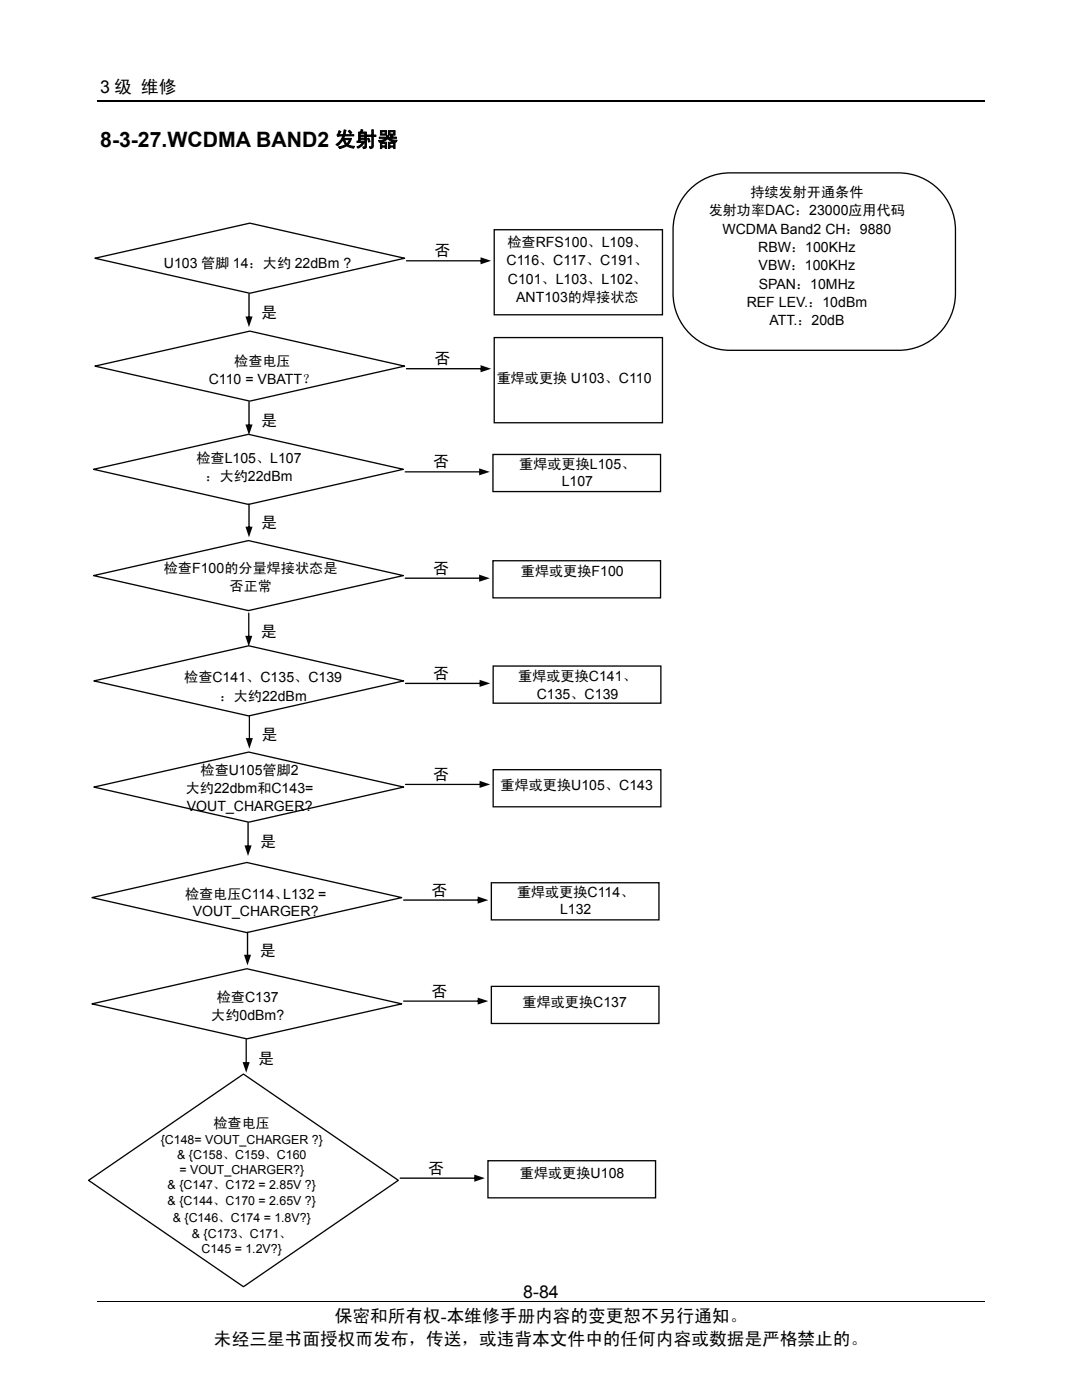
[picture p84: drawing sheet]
<svg xmlns="http://www.w3.org/2000/svg" width="216mm" height="279mm" viewBox="0 0 216 279" stroke-linecap="round" stroke-linejoin="round" font-family="sans-serif">
<defs><g id="words">
<text font-size="4.2" x="20" y="29.3">8-3-27.WCDMA BAND2 发射器</text>
<g font-size="3.5">
<text x="20" y="18.6">3 级 维修</text>
<text x="66.8" y="263.8">保密和所有权-本维修手册内容的变更恕不另行通知。</text>
<text x="104.4" y="259">8-84</text>
<text x="42.7" y="268.4">未经三星书面授权而发布，传送，或违背本文件中的任何内容或数据是严格禁止的。</text>
</g>
<g font-size="3.2">
<text x="86.7" y="51.2">否</text>
<text x="52.1" y="63.5">是</text>
<text x="86.7" y="72.7">否</text>
<text x="52.1" y="85">是</text>
<text x="86.4" y="93.3">否</text>
<text x="52.1" y="105.4">是</text>
<text x="86.4" y="114.5">否</text>
<text x="52" y="127.2">是</text>
<text x="86.5" y="135.5">否</text>
<text x="52.2" y="147.6">是</text>
<text x="86.5" y="155.7">否</text>
<text x="51.9" y="169">是</text>
<text x="86.1" y="178.8">否</text>
<text x="51.8" y="190.9">是</text>
<text x="86.1" y="198.9">否</text>
<text x="51.5" y="212.3">是</text>
<text x="85.4" y="234.2">否</text>
</g>
<g font-size="2.8">
<text x="149.7" y="39.3">持续发射开通条件</text>
<text x="141.4" y="42.9">发射功率DAC：23000应用代码</text>
<text x="144.1" y="46.6">WCDMA Band2 CH：9880</text>
<text x="32.7" y="53.5">U103 管脚 14：大约 22dBm ?</text>
<text x="101.1" y="53">C116、C117、C191、</text>
<text x="101.3" y="49.3">检查RFS100、L109、</text>
<text x="151.3" y="50.3">RBW：100KHz</text>
<text x="151.4" y="53.9">VBW：100KHz</text>
<text x="101.4" y="56.6">C101、L103、L102、</text>
<text x="151.4" y="57.6">SPAN：10MHz</text>
<text x="103" y="60.3">ANT103的焊接状态</text>
<text x="149" y="61.3">REF LEV.：10dBm</text>
<text x="153.5" y="64.9">ATT.：20dB</text>
<text x="41.7" y="76.7">C110 = VBATT？</text>
<text x="46.8" y="73">检查电压</text>
<text x="99.1" y="76.5">重焊或更换 U103、C110</text>
<text x="39.2" y="92.4">检查L105、L107</text>
<text x="103.6" y="93.6">重焊或更换L105、</text>
<text x="41" y="96.1">：大约22dBm</text>
<text x="112.1" y="97">L107</text>
<text x="32.7" y="114.3">检查F100的分量焊接状态是</text>
<text x="45.8" y="118">否正常</text>
<text x="103.9" y="115">重焊或更换F100</text>
<text x="36.8" y="136.2">检查C141、C135、C139</text>
<text x="103.4" y="135.8">重焊或更换C141、</text>
<text x="43.8" y="139.8">：大约22dBm</text>
<text x="107.1" y="139.5">C135、C139</text>
<text x="40" y="154.7">检查U105管脚2</text>
<text x="37.1" y="158.3">大约22dbm和C143=</text>
<text x="37.3" y="161.8">VOUT_CHARGER?</text>
<text x="99.9" y="157.7">重焊或更换U105、C143</text>
<text x="36.9" y="179.4">检查电压C114、L132 =</text>
<text x="103.2" y="179.1">重焊或更换C114、</text>
<text x="38.5" y="182.9">VOUT_CHARGER?</text>
<text x="111.8" y="182.5">L132</text>
<text x="42.2" y="203.6">大约0dBm?</text>
<text x="43.3" y="199.9">检查C137</text>
<text x="104.3" y="201">重焊或更换C137</text>
<text x="42.6" y="225.2">检查电压</text>
<text x="103.8" y="235.1">重焊或更换U108</text>
</g>
<g font-size="2.5">
<text x="32.1" y="228.3">{C148= VOUT_CHARGER ?}</text>
<text x="35.3" y="231.3">&amp; {C158、C159、C160</text>
<text x="33.4" y="237.4">&amp; {C147、C172 = 2.85V ?}</text>
<text x="35.8" y="234.3">= VOUT_CHARGER?}</text>
<text x="33.4" y="240.6">&amp; {C144、C170 = 2.65V ?}</text>
<text x="34.5" y="243.8">&amp; {C146、C174 = 1.8V?}</text>
<text x="38.3" y="247">&amp; {C173、C171、</text>
<text x="40.2" y="250">C145 = 1.2V?}</text>
</g>
</g></defs>
<path d="M19.5 20.1h177" fill="none" stroke="#000" stroke-width=".25"/>
<path d="M19.5 259.8h177" fill="none" stroke="#000" stroke-width=".2"/>
<path d="M18.7 135.9l30.9-7 30.9 7-30.9 7z" fill="none" stroke="#040503" stroke-width=".26"/>
<path d="M80.8 136.3l15.2-.1 .2 .2-.2 .1h-15.1zM95.7 135.7l2.1 .7-2.1 .7z" fill="#040503"/>
<path d="M98.4 132.9h33.5v7.4h-33.5z" fill="none" stroke="#040503" stroke-width=".26"/>
<path d="M49.7 142.7l.2 .1v4.9l-.1 .1-.2-.1zM49 147.3h1.5l-.7 2.1z" fill="#040503"/>
<path d="M18.7 157.1l30.9-7 30.9 7-30.9 7z" fill="none" stroke="#040503" stroke-width=".26"/>
<path d="M80.8 156.4h15.2l.2 .1-.2 .2h-15.1zM95.7 155.8l2.1 .7-2.1 .7z" fill="#040503"/>
<path d="M98.4 153.6h33.5v7.4h-33.5zM17.7 235.6l30.9-21.2 30.9 21.2-30.9 21.2z" fill="none" stroke="#040503" stroke-width=".26"/>
<path d="M79.8 235h15.2l.1 .1-.1 .2h-15.2zM94.6 234.4l2.2 .7-2.2 .7z" fill="#040503"/>
<path d="M97.4 231.6h33.4v7.5h-33.4z" fill="none" stroke="#040503" stroke-width=".26"/>
<path d="M49.4 164.1l.2 .1v4.9l-.1 .1-.1-.1zM48.8 168.7h1.4l-.7 2.1z" fill="#040503"/>
<path d="M18.9 51.5l30.9-7 30.9 7-30.9 7z" fill="none" stroke="#040503" stroke-width=".26"/>
<path d="M81 52l15.2-.1 .2 .1-.2 .2h-15.1zM95.9 51.4l2.1 .6-2.1 .7z" fill="#040503"/>
<path d="M98.6 45.8h33.6v17h-33.6zM18.7 93.7l30.9-7 30.9 7-30.9 7z" fill="none" stroke="#040503" stroke-width=".26"/>
<path d="M80.8 94.1l15.2-.1 .1 .2-.1 .1h-15.1zM95.6 93.5l2.1 .7-2.1 .7z" fill="#040503"/>
<path d="M98.4 90.7h33.4v7.4h-33.4z" fill="none" stroke="#040503" stroke-width=".26"/>
<g fill="#040503">
<path d="M49.6 58.6l.2 .1v4.8l-.1 .1-.1-.1zM49 63.2h1.4l-.7 2.1z"/>
<path d="M49.6 100.5l.2 .1v4.9l-.1 .1-.1-.1zM49 105.1h1.4l-.7 2.1z"/>
</g>
<path d="M18.7 114.9l30.9-7 30.9 7-30.9 7z" fill="none" stroke="#040503" stroke-width=".26"/>
<path d="M80.8 115.3h15.2l.1 .1-.1 .1h-15.1zM95.6 114.7l2.1 .7-2.1 .7z" fill="#040503"/>
<path d="M98.4 111.9h33.4v7.4h-33.4z" fill="none" stroke="#040503" stroke-width=".26"/>
<path d="M49.6 122.3l.2 .1v4.9l-.2 .1-.1-.1zM48.9 126.9h1.4l-.7 2.1z" fill="#040503"/>
<path d="M137.6 37.8a11.3 11.3 0 0 1 8.1-3.3h33.6a11.4 11.4 0 0 1 11.3 11.4v12.6a11.4 11.4 0 0 1-11.3 11.4h-33.6a11.4 11.4 0 0 1-11.4-11.4v-12.6a11.3 11.3 0 0 1 3.3-8.1zM18.9 73.1l30.9-7 30.9 7-30.9 7z" fill="none" stroke="#040503" stroke-width=".26"/>
<path d="M81 73.5l15.2-.1 .2 .2-.2 .1h-15.1zM95.9 72.9l2.1 .7-2.1 .7z" fill="#040503"/>
<path d="M98.6 67.4h33.6v17h-33.6z" fill="none" stroke="#040503" stroke-width=".26"/>
<path d="M49.6 80.1l.2 .1v4.8l-.1 .2-.1-.2zM49 84.7h1.4l-.7 2.1z" fill="#040503"/>
<path d="M18.4 179.1l30.9-7 30.9 7-30.9 7z" fill="none" stroke="#040503" stroke-width=".26"/>
<path d="M80.5 179.5h15.2l.1 .1-.1 .2h-15.1zM95.3 178.9l2.1 .7-2.1 .7z" fill="#040503"/>
<path d="M98 176.2h33.5v7.4h-33.5z" fill="none" stroke="#040503" stroke-width=".26"/>
<path d="M49.3 186l.2 .1v4.8l-.1 .1-.1-.1zM48.7 190.5h1.4l-.7 2.2z" fill="#040503"/>
<path d="M18.4 200.3l30.9-7 30.9 7-30.9 7z" fill="none" stroke="#040503" stroke-width=".26"/>
<path d="M80.5 199.7h15.2l.1 .1-.1 .1h-15.1zM95.3 199.1l2.1 .7-2.1 .7z" fill="#040503"/>
<path d="M98 196.8h33.5v7.5h-33.5z" fill="none" stroke="#040503" stroke-width=".26"/>
<path d="M49 207.4l.3 .1v4.8l-.2 .1-.1-.1zM48.4 212h1.4l-.7 2.1z" fill="#040503"/>
<use href="#words"/>
</svg>
